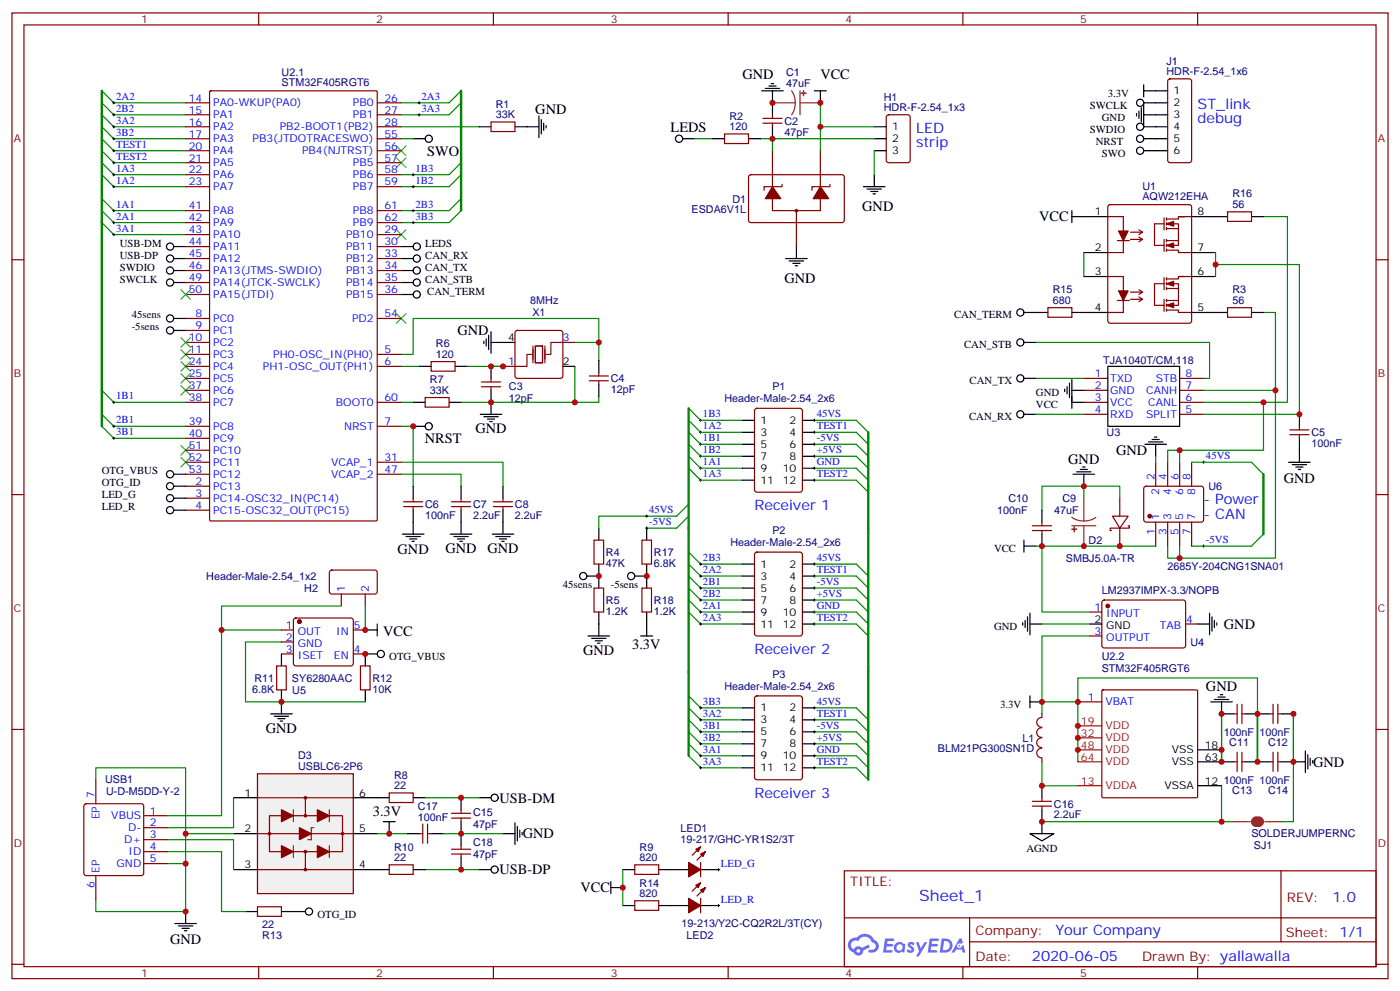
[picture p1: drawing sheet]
<svg xmlns="http://www.w3.org/2000/svg" width="412mm" height="292mm" viewBox="0 0 412 292" stroke-linecap="round" stroke-linejoin="round" font-family="sans-serif">
<defs><g id="words">
<text font-size="4.6" fill="#00f" x="270.8" y="265.4">Sheet_1</text>
<g font-size="4.2">
<text x="218.7" y="23.2">GND</text>
<text x="241.7" y="23.2">VCC</text>
<text x="157.7" y="33.4">GND</text>
<text x="197.6" y="38.7">LEDS</text>
<text x="125.8" y="45.8">SWO</text>
<text x="254" y="62">GND</text>
<text x="306.1" y="65.2">VCC</text>
<text x="231.1" y="83.2">GND</text>
<text x="134.8" y="98.7">GND</text>
<text x="125.2" y="130.5">NRST</text>
<text x="140.1" y="127.6">GND</text>
<text x="314.7" y="136.5">GND</text>
<text x="328.8" y="134">GND</text>
<text x="378.2" y="142.2">GND</text>
<text x="117.1" y="163.3">GND</text>
<text x="131.2" y="162.9">GND</text>
<text x="143.6" y="162.9">GND</text>
<text x="360.5" y="185.1">GND</text>
<text x="112.9" y="187.3">VCC</text>
<text x="186.2" y="191.2">3.3V</text>
<text x="171.8" y="192.9">GND</text>
<text x="355.2" y="203.4">GND</text>
<text x="78.3" y="215.8">GND</text>
<text x="386.8" y="225.7">GND</text>
<text x="147.1" y="236.3">USB-DM</text>
<text x="109.8" y="240.2">3.3V</text>
<text x="154" y="246.9">GND</text>
<text x="147.1" y="257.5">USB-DP</text>
<text x="171" y="262.8">VCC</text>
<text x="50.1" y="277.9">GND</text>
</g>
<g font-size="4.2" fill="#00f">
<text x="352.8" y="32">ST_link</text>
<text x="269.9" y="39.1">LED</text>
<text x="352.8" y="36.3">debug</text>
<text x="269.9" y="43.3">strip</text>
<text x="354.5" y="148.4">- Power</text>
<text x="222.2" y="150.2">Receiver 1</text>
<text x="354.5" y="152.7">- CAN</text>
<text x="222.2" y="192.5">Receiver 2</text>
<text x="222.2" y="234.9">Receiver 3</text>
<text x="392.5" y="265.7">1.0</text>
<text x="310.9" y="275.2">Your Company</text>
<text x="304" y="283">2020-06-05</text>
</g>
<g font-size="3.9" fill="#800">
<text x="250.5" y="261">TITLE:</text>
<text x="379.1" y="265.7">REV:</text>
<text x="287.4" y="275.2">Company:</text>
<text x="378.7" y="275.8">Sheet: 1/1</text>
<text x="287.4" y="282.9">Date:</text>
<text x="336.4" y="282.9">Drawn By: yallawalla</text>
</g>
<g font-size="3.2" fill="#800">
<text x="41.6" y="6.8">1</text>
<text x="110.8" y="6.8">2</text>
<text x="179.9" y="6.8">3</text>
<text x="249.1" y="6.8">4</text>
<text x="318.2" y="6.8">5</text>
<text x="4.1" y="41.9">A</text>
<text x="405.9" y="41.9">A</text>
<text x="4.1" y="111.1">B</text>
<text x="405.9" y="111.1">B</text>
<text x="4.1" y="180.2">C</text>
<text x="405.9" y="180.2">C</text>
<text x="4.1" y="249.3">D</text>
<text x="405.9" y="249.3">D</text>
<text x="41.6" y="287.6">1</text>
<text x="110.8" y="287.6">2</text>
<text x="179.9" y="287.6">3</text>
<text x="249.1" y="287.6">4</text>
<text x="318.2" y="287.6">5</text>
</g>
<g font-size="3.2" fill="#000080">
<text x="83" y="22.3">U2.1</text>
<text x="231.6" y="22.5">C1</text>
<text x="343.6" y="22.2">HDR-F-2.54_1x6</text>
<text x="343.6" y="19">J1</text>
<text x="83" y="25.4">STM32F405RGT6</text>
<text x="231.5" y="25.7">47uF</text>
<text x="260.4" y="29.6">H1</text>
<text x="146.1" y="34.9">33K</text>
<text x="146.1" y="31.7">R1</text>
<text x="214.9" y="35.2">R2</text>
<text x="260.3" y="32.7">HDR-F-2.54_1x3</text>
<text x="214.9" y="38.4">120</text>
<text x="231.1" y="39.9">47pF</text>
<text x="231.1" y="36.7">C2</text>
<text x="215.7" y="59.6">D1</text>
<text x="336.5" y="58.9">AQW212EHA</text>
<text x="336.5" y="55.8">U1</text>
<text x="363" y="58.1">R16</text>
<text x="203.7" y="62.8">ESDA6V1L</text>
<text x="363" y="61.3">56</text>
<text x="156.2" y="89.6">8MHz</text>
<text x="310.1" y="89.5">680</text>
<text x="310.1" y="86.4">R15</text>
<text x="363" y="89.5">56</text>
<text x="363" y="86.4">R3</text>
<text x="156.8" y="92.9">X1</text>
<text x="128.4" y="105.4">120</text>
<text x="128.4" y="102.3">R6</text>
<text x="325" y="107.3">TJA1040T/CM,118</text>
<text x="126.7" y="112.8">R7</text>
<text x="179.9" y="112.6">C4</text>
<text x="126.7" y="116">33K</text>
<text x="149.9" y="118.5">12pF</text>
<text x="149.9" y="114.9">C3</text>
<text x="179.9" y="115.7">12pF</text>
<text x="213.4" y="118.5">Header-Male-2.54_2x6</text>
<text x="227.5" y="114.9">P1</text>
<text x="326" y="128.5">U3</text>
<text x="386.3" y="131.6">100nF</text>
<text x="386.3" y="128.4">C5</text>
<text x="125.2" y="149.6">C6</text>
<text x="139.4" y="149.6">C7</text>
<text x="151.7" y="149.6">C8</text>
<text x="297.1" y="147.8">C10</text>
<text x="312.9" y="147.8">C9</text>
<text x="356" y="144.3">U6</text>
<text x="125.2" y="152.8">100nF</text>
<text x="139.3" y="152.7">2.2uF</text>
<text x="151.7" y="152.7">2.2uF</text>
<text x="293.8" y="151.4">100nF</text>
<text x="310.5" y="151.4">47uF</text>
<text x="215.2" y="160.8">Header-Male-2.54_2x6</text>
<text x="227.5" y="157.3">P2</text>
<text x="320.7" y="160.2">D2</text>
<text x="178.5" y="166.9">47K</text>
<text x="178.5" y="163.7">R4</text>
<text x="192.6" y="166.9">6.8K</text>
<text x="192.6" y="163.7">R17</text>
<text x="314" y="165.5">SMBJ5.0A-TR</text>
<text x="344" y="167.9">2685Y-204CNG1SNA01</text>
<text x="60.8" y="170.7">Header-Male-2.54_1x2</text>
<text x="89.6" y="174.3">H2</text>
<text x="178.5" y="177.8">R5</text>
<text x="192.6" y="177.8">R18</text>
<text x="324.6" y="174.9">LM2937IMPX-3.3/NOPB</text>
<text x="178.5" y="181">1.2K</text>
<text x="192.6" y="181">1.2K</text>
<text x="350.7" y="190.2">U4</text>
<text x="324.6" y="197.8">STM32F405RGT6</text>
<text x="324.6" y="194.3">U2.2</text>
<text x="74.3" y="203.9">6.8K</text>
<text x="75" y="200.7">R11</text>
<text x="86" y="200.8">SY6280AAC</text>
<text x="109.7" y="203.9">10K</text>
<text x="109.7" y="200.7">R12</text>
<text x="213.4" y="203.1">Header-Male-2.54_2x6</text>
<text x="227.5" y="199.6">P3</text>
<text x="86.1" y="204.3">U5</text>
<text x="276.3" y="221.5">BLM21PG300SN1D</text>
<text x="301.2" y="218.4">L1</text>
<text x="360.5" y="216.6">100nF</text>
<text x="362.1" y="219.7">C11</text>
<text x="371" y="216.6">100nF</text>
<text x="373.6" y="219.7">C12</text>
<text x="87.8" y="226.8">USBLC6-2P6</text>
<text x="87.8" y="223.6">D3</text>
<text x="31" y="230.6">USB1</text>
<text x="116.1" y="232.4">22</text>
<text x="116.1" y="229.3">R8</text>
<text x="360.5" y="230.7">100nF 100nF</text>
<text x="363" y="233.8">C13</text>
<text x="373.6" y="233.8">C14</text>
<text x="31.2" y="234.2">U-D-M5DD-Y-2</text>
<text x="123.1" y="238.4">C17</text>
<text x="310.4" y="237.8">C16</text>
<text x="123.1" y="241.6">100nF</text>
<text x="139.3" y="243.7">47pF</text>
<text x="139.3" y="240.2">C15</text>
<text x="200.5" y="245.1">LED1</text>
<text x="310.4" y="241">2.2uF</text>
<text x="116.1" y="250.4">R10</text>
<text x="139.3" y="249">C18</text>
<text x="188.4" y="250.5">R9</text>
<text x="200.5" y="248.3">19-217/GHC-YR1S2/3T</text>
<text x="368.6" y="246.6">SOLDERJUMPERNC</text>
<text x="369.3" y="250.1">SJ1</text>
<text x="116.1" y="253.6">22</text>
<text x="139.3" y="252.5">47pF</text>
<text x="188.4" y="253.6">820</text>
<text x="188.4" y="261">R14</text>
<text x="188.4" y="264.2">820</text>
<text x="77.3" y="273.3">22</text>
<text x="200.8" y="273">19-213/Y2C-CQ2R2L/3T(CY)</text>
<text x="77.3" y="276.5">R13</text>
<text x="202.3" y="276.5">LED2</text>
</g>
<g font-size="3.2" fill="#00f">
<text x="34.2" y="29.4">2A2</text>
<text x="55.6" y="29.9">14</text>
<text x="113.2" y="29.9">26</text>
<text x="124.2" y="29.4">2A3</text>
<text x="34.2" y="32.9">2B2</text>
<text x="55.6" y="33.4">15</text>
<text x="62.8" y="31.3">PA0-WKUP(PA0)</text>
<text x="62.8" y="34.9">PA1</text>
<text x="104" y="31.3">PB0</text>
<text x="104" y="34.9">PB1</text>
<text x="113.2" y="33.4">27</text>
<text x="124.2" y="32.9">3A3</text>
<text x="34.2" y="36.4">3A2</text>
<text x="34.2" y="40">3B2</text>
<text x="55.6" y="37">16</text>
<text x="55.6" y="40.5">17</text>
<text x="62.8" y="38.4">PA2</text>
<text x="62.8" y="41.9">PA3</text>
<text x="74.4" y="41.9">PB3(JTDOTRACESWO)</text>
<text x="82.4" y="38.4">PB2-BOOT1(PB2)</text>
<text x="113.2" y="37">28</text>
<text x="113.2" y="40.5">55</text>
<text x="34.2" y="43.5">TEST1</text>
<text x="34.2" y="47">TEST2</text>
<text x="55.6" y="44">20</text>
<text x="55.6" y="47.6">21</text>
<text x="62.8" y="45.4">PA4</text>
<text x="89" y="45.4">PB4(NJTRST)</text>
<text x="113.2" y="44">56</text>
<text x="113.2" y="47.6">57</text>
<text x="34.2" y="50.6">1A3</text>
<text x="55.6" y="51.1">22</text>
<text x="62.8" y="49">PA5</text>
<text x="62.8" y="52.5">PA6</text>
<text x="104" y="49">PB5</text>
<text x="104" y="52.5">PB6</text>
<text x="113.2" y="51.1">58</text>
<text x="122.4" y="50.6">1B3</text>
<text x="34.2" y="54.1">1A2</text>
<text x="55.6" y="54.6">23</text>
<text x="62.8" y="56">PA7</text>
<text x="104" y="56">PB7</text>
<text x="113.2" y="54.6">59</text>
<text x="122.4" y="54.1">1B2</text>
<text x="34.2" y="61.1">1A1</text>
<text x="34.2" y="64.7">2A1</text>
<text x="55.6" y="61.7">41</text>
<text x="55.6" y="65.2">42</text>
<text x="62.8" y="63.1">PA8</text>
<text x="104" y="63.1">PB8</text>
<text x="113.2" y="61.7">61</text>
<text x="113.2" y="65.2">62</text>
<text x="122.4" y="61.1">2B3</text>
<text x="122.4" y="64.7">3B3</text>
<text x="34.2" y="68.2">3A1</text>
<text x="55.6" y="68.7">43</text>
<text x="62.8" y="66.6">PA9</text>
<text x="62.8" y="70.1">PA10</text>
<text x="101.9" y="70.1">PB10</text>
<text x="104" y="66.6">PB9</text>
<text x="113.2" y="68.7">29</text>
<text x="55.6" y="72.2">44</text>
<text x="55.6" y="75.8">45</text>
<text x="62.8" y="73.7">PA11</text>
<text x="62.8" y="77.2">PA12</text>
<text x="101.9" y="73.7">PB11</text>
<text x="101.9" y="77.2">PB12</text>
<text x="113.2" y="72.2">30</text>
<text x="113.2" y="75.8">33</text>
<text x="55.6" y="79.3">46</text>
<text x="55.6" y="82.8">49</text>
<text x="62.8" y="80.7">PA13(JTMS-SWDIO)</text>
<text x="101.9" y="80.7">PB13</text>
<text x="113.2" y="79.3">34</text>
<text x="113.2" y="82.8">35</text>
<text x="55.6" y="86.4">50</text>
<text x="62.8" y="84.2">PA14(JTCK-SWCLK)</text>
<text x="62.8" y="87.8">PA15(JTDI)</text>
<text x="101.9" y="84.2">PB14</text>
<text x="101.9" y="87.8">PB15</text>
<text x="113.2" y="86.4">36</text>
<text x="57.6" y="93.4">8</text>
<text x="62.8" y="94.8">PC0</text>
<text x="103.7" y="94.8">PD2</text>
<text x="113.2" y="93.4">54</text>
<text x="55.6" y="100.5">10</text>
<text x="57.6" y="96.9">9</text>
<text x="62.8" y="98.4">PC1</text>
<text x="62.8" y="101.9">PC2</text>
<text x="165.8" y="100.5">3</text>
<text x="55.6" y="104">11</text>
<text x="55.6" y="107.5">24</text>
<text x="62.8" y="105.4">PC3</text>
<text x="80.5" y="105.4">PH0-OSC_IN(PH0)</text>
<text x="113.2" y="104">5</text>
<text x="113.2" y="107.5">6</text>
<text x="149.7" y="107.5">1</text>
<text x="55.6" y="111.1">25</text>
<text x="62.8" y="108.9">PC4</text>
<text x="62.8" y="112.5">PC5</text>
<text x="77.4" y="108.9">PH1-OSC_OUT(PH1)</text>
<text x="322.5" y="111.1">1</text>
<text x="327" y="112.5">TXD</text>
<text x="340.5" y="112.5">STB</text>
<text x="349.2" y="111.1">8</text>
<text x="34.2" y="117.6">1B1</text>
<text x="55.6" y="114.6">37</text>
<text x="55.6" y="118.1">38</text>
<text x="62.8" y="116">PC6</text>
<text x="62.8" y="119.5">PC7</text>
<text x="98.9" y="119.5">BOOT0</text>
<text x="113.2" y="118.1">60</text>
<text x="322.5" y="114.6">2</text>
<text x="322.5" y="118.1">3</text>
<text x="327" y="116">GND</text>
<text x="327" y="119.5">VCC</text>
<text x="337.6" y="116">CANH</text>
<text x="338.3" y="119.5">CANL</text>
<text x="349.2" y="118.1">6</text>
<text x="349.2" y="114.6">7</text>
<text x="34.2" y="124.6">2B1</text>
<text x="55.6" y="125.2">39</text>
<text x="113.2" y="125.2">7</text>
<text x="207.1" y="122.9">1B3</text>
<text x="240.6" y="122.9">45VS</text>
<text x="322.5" y="121.6">4</text>
<text x="327" y="123">RXD</text>
<text x="337.6" y="123">SPLIT</text>
<text x="349.2" y="121.6">5</text>
<text x="34.2" y="128.2">3B1</text>
<text x="55.6" y="128.7">40</text>
<text x="62.8" y="126.6">PC8</text>
<text x="62.8" y="130.1">PC9</text>
<text x="101.4" y="126.6">NRST</text>
<text x="207.1" y="129.9">1B1</text>
<text x="207.1" y="126.4">1A2</text>
<text x="240.6" y="126.4">TEST1</text>
<text x="240.6" y="129.9">-5VS</text>
<text x="55.6" y="132.2">51</text>
<text x="55.6" y="135.7">52</text>
<text x="62.8" y="133.6">PC10</text>
<text x="62.8" y="137.2">PC11</text>
<text x="97.6" y="137.2">VCAP_1</text>
<text x="113.2" y="135.7">31</text>
<text x="207.1" y="137">1A1</text>
<text x="207.1" y="133.5">1B2</text>
<text x="240.6" y="133.5">+5VS</text>
<text x="240.6" y="137">GND</text>
<text x="355.2" y="135.2">45VS</text>
<text x="55.6" y="139.3">53</text>
<text x="57.6" y="142.8">2</text>
<text x="62.8" y="140.7">PC12</text>
<text x="97.6" y="140.7">VCAP_2</text>
<text x="113.2" y="139.3">47</text>
<text x="207.1" y="140.5">1A3</text>
<text x="240.6" y="140.5">TEST2</text>
<text x="340.1" y="141.4" transform="rotate(-90 340.1 141.4)">2</text>
<text x="343.6" y="141.4" transform="rotate(-90 343.6 141.4)">4</text>
<text x="347.1" y="141.4" transform="rotate(-90 347.1 141.4)">6</text>
<text x="350.7" y="141.4" transform="rotate(-90 350.7 141.4)">8</text>
<text x="57.6" y="146.3">3</text>
<text x="57.6" y="149.9">4</text>
<text x="62.8" y="144.2">PC13</text>
<text x="62.8" y="147.7">PC14-OSC32_IN(PC14)</text>
<text x="341.5" y="145.9" transform="rotate(-90 341.5 145.9)">2</text>
<text x="345" y="145.9" transform="rotate(-90 345 145.9)">4</text>
<text x="348.5" y="145.9" transform="rotate(-90 348.5 145.9)">6</text>
<text x="352.1" y="145.9" transform="rotate(-90 352.1 145.9)">8</text>
<text x="62.8" y="151.3">PC15-OSC32_OUT(PC15)</text>
<text x="191.2" y="154.6">-5VS</text>
<text x="191.2" y="151.1">45VS</text>
<text x="341.5" y="153" transform="rotate(-90 341.5 153)">1</text>
<text x="345" y="153" transform="rotate(-90 345 153)">3</text>
<text x="348.5" y="153" transform="rotate(-90 348.5 153)">5</text>
<text x="352.1" y="153" transform="rotate(-90 352.1 153)">7</text>
<text x="340.1" y="157.5" transform="rotate(-90 340.1 157.5)">1</text>
<text x="343.6" y="157.5" transform="rotate(-90 343.6 157.5)">3</text>
<text x="347.1" y="157.5" transform="rotate(-90 347.1 157.5)">5</text>
<text x="350.7" y="157.5" transform="rotate(-90 350.7 157.5)">7</text>
<text x="355.2" y="159.9">-5VS</text>
<text x="207.1" y="165.2">2B3</text>
<text x="240.6" y="165.2">45VS</text>
<text x="207.1" y="172.3">2B1</text>
<text x="207.1" y="168.7">2A2</text>
<text x="240.6" y="168.7">TEST1</text>
<text x="240.6" y="172.3">-5VS</text>
<text x="101.6" y="174.2" transform="rotate(-90 101.6 174.2)">1</text>
<text x="108.7" y="174.2" transform="rotate(-90 108.7 174.2)">2</text>
<text x="207.1" y="179.3">2A1</text>
<text x="207.1" y="175.8">2B2</text>
<text x="240.6" y="175.8">+5VS</text>
<text x="240.6" y="179.3">GND</text>
<text x="322.4" y="179.8">1</text>
<text x="84.2" y="185.1">1</text>
<text x="104.2" y="185.1">5</text>
<text x="207.1" y="182.8">2A3</text>
<text x="240.6" y="182.8">TEST2</text>
<text x="325.9" y="181.6">INPUT</text>
<text x="341.6" y="185.1">TAB</text>
<text x="349.4" y="183.4">4</text>
<text x="84.2" y="188.7">2</text>
<text x="87.7" y="186.9">OUT</text>
<text x="87.7" y="190.4">GND</text>
<text x="99.1" y="186.9">IN</text>
<text x="322.4" y="186.9">3</text>
<text x="325.9" y="188.7">OUTPUT</text>
<text x="84.2" y="192.2">3</text>
<text x="87.7" y="194">ISET</text>
<text x="98.4" y="194">EN</text>
<text x="104.2" y="192.2">4</text>
<text x="207.1" y="207.5">3B3</text>
<text x="240.6" y="207.5">45VS</text>
<text x="320.4" y="206.3">1</text>
<text x="325.6" y="207.7">VBAT</text>
<text x="207.1" y="211.1">3A2</text>
<text x="207.1" y="214.6">3B1</text>
<text x="240.6" y="214.6">-5VS</text>
<text x="240.6" y="211.1">TEST1</text>
<text x="207.1" y="218.1">3B2</text>
<text x="207.1" y="221.7">3A1</text>
<text x="240.6" y="221.7">GND</text>
<text x="240.6" y="218.1">+5VS</text>
<text x="207.1" y="225.2">3A3</text>
<text x="240.6" y="225.2">TEST2</text>
<text x="27.9" y="234.9" transform="rotate(-90 27.9 234.9)">7</text>
<text x="44.1" y="239.8">1</text>
<text x="29.3" y="241.3" transform="rotate(-90 29.3 241.3)">EP</text>
<text x="32.8" y="241.2">VBUS</text>
<text x="37.7" y="244.8">D-</text>
<text x="44.1" y="243.3">2</text>
<text x="36.6" y="248.3">D+</text>
<text x="37.8" y="251.8">ID</text>
<text x="44.1" y="246.9">3</text>
<text x="44.1" y="250.4">4</text>
<text x="29.3" y="257.1" transform="rotate(-90 29.3 257.1)">EP</text>
<text x="34.3" y="255.3">GND</text>
<text x="44.1" y="253.9">5</text>
<text x="212.4" y="255.2">LED_G</text>
<text x="27.9" y="261.6" transform="rotate(-90 27.9 261.6)">6</text>
<text x="212.4" y="265.7">LED_R</text>
</g>
<g font-size="3.2">
<text x="326.3" y="28.5">3.3V</text>
<text x="345.7" y="27.8">1</text>
<text x="321" y="32">SWCLK</text>
<text x="324.6" y="35.6">GND</text>
<text x="345.7" y="31.3">2</text>
<text x="345.7" y="34.9">3</text>
<text x="262.8" y="38.4">1</text>
<text x="262.8" y="41.9">2</text>
<text x="321" y="39.1">SWDIO</text>
<text x="345.7" y="38.4">4</text>
<text x="345.7" y="41.9">5</text>
<text x="262.8" y="45.4">3</text>
<text x="322.8" y="42.6">NRST</text>
<text x="324.6" y="46.1">SWO</text>
<text x="345.7" y="45.4">6</text>
<text x="322.5" y="63.4">1</text>
<text x="352.8" y="63.4">8</text>
<text x="35.3" y="72.6">USB-DM</text>
<text x="35.3" y="76.1">USB-DP</text>
<text x="125.2" y="76.1">CAN_RX</text>
<text x="125.2" y="72.6">LEDS</text>
<text x="322.5" y="74">2</text>
<text x="352.8" y="74">7</text>
<text x="35.3" y="79.7">SWDIO</text>
<text x="35.3" y="83.2">SWCLK</text>
<text x="125.2" y="79.7">CAN_TX</text>
<text x="125.2" y="83.2">CAN_STB</text>
<text x="322.5" y="81.1">3</text>
<text x="352.8" y="81.1">6</text>
<text x="125.8" y="86.7">CAN_TERM</text>
<text x="38.8" y="93.8">45sens</text>
<text x="281" y="93.8">CAN_TERM</text>
<text x="322.5" y="91.7">4</text>
<text x="352.8" y="91.7">5</text>
<text x="38.8" y="97.3">-5sens</text>
<text x="149.7" y="100.5">4</text>
<text x="165.8" y="107.5">2</text>
<text x="284" y="102.6">CAN_STB</text>
<text x="285.6" y="113.2">CAN_TX</text>
<text x="305.2" y="116.7">GND</text>
<text x="224" y="124.8">1</text>
<text x="232.6" y="124.8">2</text>
<text x="285.5" y="123.8">CAN_RX</text>
<text x="305.2" y="120.2">VCC</text>
<text x="224" y="128.3">3</text>
<text x="224" y="131.9">5</text>
<text x="232.6" y="128.3">4</text>
<text x="232.6" y="131.9">6</text>
<text x="224" y="135.4">7</text>
<text x="232.6" y="135.4">8</text>
<text x="30" y="143.2">OTG_ID</text>
<text x="30" y="139.6">OTG_VBUS</text>
<text x="224" y="138.9">9</text>
<text x="224" y="142.5">11</text>
<text x="230.6" y="138.9">10</text>
<text x="230.6" y="142.5">12</text>
<text x="30" y="146.7">LED_G</text>
<text x="30" y="150.2">LED_R</text>
<text x="224" y="167.1">1</text>
<text x="232.6" y="167.1">2</text>
<text x="292.8" y="162.6">VCC</text>
<text x="165.8" y="173.1">45sens</text>
<text x="179.9" y="173.1">-5sens</text>
<text x="224" y="170.7">3</text>
<text x="232.6" y="170.7">4</text>
<text x="224" y="174.2">5</text>
<text x="224" y="177.7">7</text>
<text x="232.6" y="174.2">6</text>
<text x="232.6" y="177.7">8</text>
<text x="224" y="181.3">9</text>
<text x="224" y="184.8">11</text>
<text x="230.6" y="181.3">10</text>
<text x="230.6" y="184.8">12</text>
<text x="292.8" y="185.5">GND</text>
<text x="322.4" y="183.4">2</text>
<text x="325.9" y="185.1">GND</text>
<text x="114.7" y="194.3">OTG_VBUS</text>
<text x="224" y="209.5">1</text>
<text x="232.6" y="209.5">2</text>
<text x="294.6" y="208.4">3.3V</text>
<text x="224" y="213">3</text>
<text x="232.6" y="213">4</text>
<text x="224" y="216.5">5</text>
<text x="224" y="220.1">7</text>
<text x="232.6" y="216.5">6</text>
<text x="232.6" y="220.1">8</text>
<text x="345.2" y="221.8">VSS</text>
<text x="354.9" y="220.4">18</text>
<text x="224" y="223.6">9</text>
<text x="224" y="227.1">11</text>
<text x="230.6" y="223.6">10</text>
<text x="230.6" y="227.1">12</text>
<text x="345.2" y="225.4">VSS</text>
<text x="354.9" y="223.9">63</text>
<text x="343" y="232.4">VSSA</text>
<text x="354.9" y="231">12</text>
<text x="72.1" y="234.5">1</text>
<text x="105.8" y="234.5">6</text>
<text x="72.1" y="245.1">2</text>
<text x="105.8" y="245.1">5</text>
<text x="302.3" y="250.8">AGND</text>
<text x="72.1" y="255.7">3</text>
<text x="105.8" y="255.7">4</text>
<text x="93.5" y="270.2">OTG_ID</text>
</g>
<g font-size="3.2" fill="#f00">
<text x="318.4" y="213.4">19</text>
<text x="325.6" y="214.8">VDD</text>
<text x="318.4" y="216.9">32</text>
<text x="318.4" y="220.4">48</text>
<text x="325.6" y="218.3">VDD</text>
<text x="325.6" y="221.8">VDD</text>
<text x="318.4" y="223.9">64</text>
<text x="325.6" y="225.4">VDD</text>
<text x="318.4" y="231">13</text>
<text x="325.6" y="232.4">VDDA</text>
</g>
</g></defs>
<g fill="none" stroke="#870000" stroke-width=".35">
<path d="M3.5 3.8h405.4v284.3h-405.4zM7.1 7.3h398.2v277.3h-398.2zM76.2 3.8v3.5M145.3 3.8v3.5M214.5 3.8v3.5M283.6 3.8v3.5M352.8 3.8v3.5M3.5 76.5h3.6M405.3 76.5h3.6M3.5 145.6h3.6M405.3 145.6h3.6M3.5 214.8h3.6"/>
<path d="M405.3 214.8h3.6M248.7 256.4h156.6v28.2h-156.6zM377.3 256.4v20.9M248.7 270.2h156.5M285.6 277.3h119.6M285.6 270.2v14.2M3.5 283.9h3.6M76.2 284.6v3.5M145.3 284.6v3.5M214.5 284.6v3.5M283.6 284.6v3.5M352.8 284.6v3.5"/>
<path d="M405.3 283.9h3.6"/>
</g>
<g fill="#5487ff">
<path d="M267.7 277.6a1.22 1.22 0 0 1 1.7 .2l-.4 .6a.47 .47 0 0 0-.3-.4 .47 .47 0 0 0-.5 .2l.1 .2a1.14 1.14 0 0 1 .8 1.8 1.14 1.14 0 0 1-1.9 0l-.2-.2 .5-.6 .7 .5a.29 .29 0 0 0 .3-.3 .29 .29 0 0 0-.2-.3 1.04 1.04 0 0 1-.6-1.7z"/>
<path d="M260.7 276.3h2.4l.3 .2-.2 .5-1.8 .1-.1 .8h1.5l.3 .4-.3 .4h-1.6l-.2 1.1h1.7l.2 .3-.2 .3-2.6 .1z"/>
<path d="M273.8 276.3h2.4l.3 .2-.1 .5-1.8 .1-.2 .8h1.6l.3 .4-.4 .4h-1.6l-.1 1.1h1.7l.2 .3-.2 .3-2.6 .1z"/>
<path d="M282.6 276.3h.7l.3 1.3-.6 .3a.69 .69 0 0 0-1 .3 .69 .69 0 0 0 .4 .9 .69 .69 0 0 0 .9-.6l.5-.2 .6 2.2h-.8l-.2-.9h-1.8l-.5 .9h-.8z"/>
<path d="M269.8 277.4h.8l.6 1.8 1.1-1.8h.9l-2.6 4.2h-.8l.9-1.5z"/>
<path d="M277.4 276.3l-.6 4.2h1.3a2.11 2.11 0 0 0 2.5-2.1 2.11 2.11 0 0 0-2.5-2.1zM278.1 277.1a1.39 1.39 0 0 1 1.7 1.4 1.39 1.39 0 0 1-1.8 1.3h-.3z"/>
<path d="M263.7 277.9a1.54 1.54 0 0 0-.1 2.2 1.54 1.54 0 0 0 2.2 .1l.6 .3 .3-2.3-.2-.3h-.4a1.49 1.49 0 0 0-2.4 0zM264 278.9a.94 .94 0 0 1 1.8 0 .94 .94 0 0 1-1.8 0z"/>
<path d="M250.4 276.7a2.18 2.18 0 0 0 1.1 3.7 1.44 1.44 0 0 0 1.6 .9 1.44 1.44 0 0 0 1.2-1.4l2-1.1-.5-.7-1.9 1a1.47 1.47 0 0 0-2.4 .4 1.39 1.39 0 0 1-.7-1.9 1.39 1.39 0 0 1 2-.5 2.12 2.12 0 0 1 2.2-1.3 2.12 2.12 0 0 1 1.9 1.7 1.14 1.14 0 0 1 1.1 1.4 1.14 1.14 0 0 1-1.7 .7 .43 .43 0 0 0-.5 .4 .43 .43 0 0 0 .4 .5 1.98 1.98 0 0 0 2.5-1.2 1.98 1.98 0 0 0-1.2-2.6 3.1 3.1 0 0 0-5.3-.6l-.9 .1zM252.3 280a.55 .55 0 0 1 1.1 0 .55 .55 0 0 1-1.1 0z"/>
<circle cx="282.6" cy="278.4" r=".26"/>
</g>
<g fill="none" stroke="#000" stroke-width=".35">
<path d="M144.6 118.5v3.5M326.3 107.9h21.2v17.6h-21.2zM141.5 122h6.3M142.5 122.7h4.3M143.6 123.4h2.1M144.3 124.1h.7M132.6 157.3h6.4M133.7 158h4.2M134.8 158.7h2.1M135.5 159.4h.7M135.8 153.7v3.6M145 157.3h6.3"/>
<path d="M146 158h4.3M147.1 158.7h2.1M147.8 159.4h.7M148.2 153.7v3.6M301.3 183.4v.7M302 182.7v2.1M302.7 181.6v4.2M303.4 183.7h3.5M303.4 180.6v6.3M321 183.7h3.6M352.8 183.7h3.5M356.3 180.6v6.3"/>
<path d="M357 181.6v4.2M357.7 182.7v2.1M358.4 183.4v.7M356.7 206.7h6.3M357.7 206h4.2M358.8 205.2h2.1M359.5 204.5h.7M359.8 206.7v3.5M381 224.3h3.5M384.5 221.1v6.4M385.2 222.2v4.2M385.9 223.2v2.2"/>
<path d="M386.6 223.9v.7"/>
</g>
<path d="M118.2 104.4h3.5v-10.6h54.7v12.3M118.2 107.9h5.3M137.6 107.9h10.6M169.3 100.8h7.1M321 187.3h-14.1v22.9M306.9 206.7h10.6M370.4 210.2v14.1v-24.7h-52.9v24.7M381 210.2v14.1M306.9 224.3v7.1h10.6" fill="none" stroke="#008700" stroke-width=".35"/>
<path d="M319.3 111.4h7M319.3 114.9h7M319.3 118.5h7M347.5 111.4h7M347.5 114.9h7M347.5 118.5h7M319.3 122h7M347.5 122h7M324.8 176.9l.5-.2h23.5l.4 .7v13l-.7 .4-23.5-.1-.4-.6v-12.7zM321 180.2h3.6M321 187.3h3.6M349.2 183.7h3.6" fill="none" stroke="#870000" stroke-width=".35"/>
<circle cx="326.3" cy="178.4" r=".53" fill="#870000" stroke="#870000" stroke-width=".35"/>
<path d="M326.6 60.5l.4-.2h23.3l.5 .2 .2 .5v33.5l-.2 .5-.5 .2h-23.3l-.5-.3-.2-.4v-33.5z" fill="#fff" stroke="#870000" stroke-width=".35"/>
<g fill="none" stroke="#870000" stroke-width=".35">
<path d="M261.3 34l.5-.2h5.6l.7 .4v13l-.5 .7h-5.8l-.7-.5v-12.9zM326.3 63.8h4.6v10.6h-4.6M329.1 70.8h3.6M333 68.4h3.5M333 70.5h3.5M335.5 67.7l1 .7M335.5 69.8l1 .7M336.5 68.4l-1 .7M336.5 70.5l-1 .7M342.9 64.1v3.6M342.9 70.5v3.5M342.9 65.9h-2.8v6.3h2.8"/>
<path d="M343.6 65.9h3.5v6.3h-3.5M343.6 73.7h3.5v.7h3.9M343.6 70.8h3.5M343.6 67.3h3.5M343.6 64.1v.7M343.6 65.5v.8M343.6 67v.7M343.6 70.5v.7M343.6 71.9v.7M343.6 73.3v.7M347.5 63.8h1.4h-1.8v.7h-3.5M348.9 63.8h2.1"/>
<path d="M326.3 81.4h4.6v10.6h-4.6M329.1 88.5h3.6M333 86h3.5M333 88.1h3.5M335.5 85.3l1 .7M335.5 87.4l1 .7M336.5 86l-1 .7M336.5 88.1l-1 .7M342.9 81.8v3.5M342.9 88.1v3.6M342.9 83.5h-2.8v6.4h2.8M343.6 83.5h3.5v6.4h-3.5"/>
<path d="M343.6 91.3h3.5v.7h3.9M343.6 88.5h3.5M343.6 81.8v.7M343.6 83.2v.7M343.6 84.6v.7M343.6 88.1v.7M343.6 89.5v.7M343.6 90.9v.8M343.6 84.9h3.5M347.5 81.4h1.4h-1.8v.7h-3.5M348.9 81.4h2.1M327.7 152h4.6l-2.5 3.5z"/>
<path d="M329.8 146.7v5.3M329.8 155.5v5.3M332.3 154.8h.4v.7h-5.7v.7h.4"/>
</g>
<g fill="#870000" stroke="#870000" stroke-width=".35">
<path d="M329.5 68h2.8l-1.4 2.8z"/>
<path d="M329.5 85.7h2.8l-1.4 2.8z"/>
<path d="M343.6 65.9l2.1-.7v1.4z"/>
<path d="M343.6 72.2l2.1-.7v1.5z"/>
<path d="M343.6 83.5l2.1-.7v1.4z"/>
<path d="M343.6 89.9l2.1-.7v1.4z"/>
</g>
<g fill="none" stroke="#000" stroke-width=".35">
<path d="M155.2 37.3h3.5M158.7 34.1v6.4M159.5 35.2v4.2M160.2 36.3v2.1M160.9 37v.7M239.9 26.7h3.5M241.7 26.7v3.6M257.5 37.3h3.6M334.8 33.4v.7M335.5 32.7v2.2M336.2 31.7v4.2M336.9 37.3h3.5"/>
<path d="M336.9 33.8h3.5M336.9 30.6v6.4M336.9 30.3h3.5M121.7 40.9h3.5M201.1 40.9h3.5M257.5 40.9h3.6M257.5 44.4h3.6M336.9 40.9h3.5M336.9 44.4h3.5M51.2 79.7h3.5M118.2 79.7h3.5M118.2 76.1h3.5"/>
<path d="M118.2 72.6h3.5M231.4 76.1h6.4M232.5 76.8h4.2M233.5 77.5h2.2M234.2 78.2h.7M234.6 72.6v3.5M315.7 63.8h10.6M315.7 62v3.5M319.3 74.4h7M351 63.8h7.1M351 74.4h7.1M51.2 83.2h3.5"/>
<path d="M118.2 83.2h3.5M118.2 86.7h3.5M301.6 92h3.6M319.3 81.4h7M319.3 92h7M351 81.4h7.1M351 92h7.1M301.6 100.8h3.6M301.6 111.4h3.6M313.6 114.6v.7M314.3 113.9v2.1M315 112.8v4.3"/>
<path d="M315.7 111.8v8.4M315.7 114.9h3.6M315.7 118.5h3.6M121.7 125.5h3.5M301.6 122h3.6M316.1 139.6h6.3M317.1 138.9h4.3M318.2 138.2h2.1M318.9 137.5h.7M319.3 139.6v3.6M337.3 130.8h6.3M338.3 130.1h4.2"/>
<path d="M339.4 129.4h2.1M340.1 128.7h.7M340.4 130.8v3.5M379.6 136.1h6.3M380.6 136.8h4.3M381.7 137.5h2.1M382.4 138.2h.7M382.8 132.6v3.5M118.5 157.3h6.4M119.6 158h4.2M120.6 158.7h2.2M121.4 159.4h.7"/>
<path d="M121.7 153.7v3.6M301.6 159v3.6M301.6 160.8h3.6"/>
<circle cx="335.8" cy="30.3" r="1.06"/>
<circle cx="335.8" cy="37.3" r="1.06"/>
<circle cx="126.3" cy="40.9" r="1.06"/>
<circle cx="200" cy="40.9" r="1.06"/>
<circle cx="335.8" cy="44.4" r="1.06"/>
<circle cx="335.8" cy="40.9" r="1.06"/>
<circle cx="50.1" cy="79.7" r="1.06"/>
<circle cx="122.8" cy="76.1" r="1.06"/>
<circle cx="122.8" cy="72.6" r="1.06"/>
<circle cx="122.8" cy="79.7" r="1.06"/>
<circle cx="50.1" cy="83.2" r="1.06"/>
<circle cx="122.8" cy="83.2" r="1.06"/>
<circle cx="122.8" cy="86.7" r="1.06"/>
<circle cx="300.6" cy="92" r="1.06"/>
<circle cx="300.6" cy="100.8" r="1.06"/>
<circle cx="300.6" cy="111.4" r="1.06"/>
<circle cx="126.3" cy="125.5" r="1.06"/>
<circle cx="300.6" cy="122" r="1.06"/>
</g>
<g fill="none" stroke="#008700" stroke-width=".35">
<path d="M118.2 37.3h22.9M204.6 40.9h5.3M319.3 74.4v7M358.1 77.9h24.7v44.1h-28.3M358.1 74.4v7M372.2 63.8h7v54.7h-24.7M372.2 92h3.5v22.9h-21.2M118.2 118.5h3.5M305.2 111.4h14.1M118.2 125.5h3.5v17.7M118.2 139.6h17.6v3.6M305.2 122h14.1"/>
<path d="M319.3 143.2h-12.4v7M305.2 160.8h35.2M306.9 160.8v19.4h14.1M306.9 183.7h14.1M359.8 210.2v14.1M370.4 210.2v14.1M381 210.2v31.7h-3.5M359.8 231.4v10.5h-52.9"/>
</g>
<path d="M75.8 227.8h28.3v35.3h-28.3z" fill="#f0f0f0" stroke="#870000" stroke-width=".35"/>
<path d="M68.8 234.9h7M104.1 234.9h7M68.8 245.5h7M68.8 256h7M104.1 245.5h7M104.1 256h7" fill="none" stroke="#000" stroke-width=".35"/>
<g fill="none" stroke="#870000" stroke-width=".35">
<path d="M75.8 234.9h28.3M90 234.9v5.3M75.8 256h28.3M75.8 245.5h28.3M82.9 240.2h-3.5v10.6h3.5M86.4 240.2h7.1M86.4 250.8h7.1M90 250.8v5.2M97 240.2h3.9v10.6h-4.2"/>
<circle cx="90" cy="234.9" r=".35"/>
<circle cx="90" cy="256" r=".35"/>
</g>
<path d="M86.4 238.4v3.5M97 238.4v3.5M86.4 249v3.5M92.4 243.7h-.7v3.5h-1M97 249v3.5" fill="none" stroke="#8c2424" stroke-width=".35"/>
<g fill="#870000" stroke="#870000" stroke-width=".35">
<path d="M82.9 238.4l3.5 1.8-3.5 1.7z"/>
<path d="M93.5 238.4l3.5 1.8-3.5 1.7z"/>
<path d="M82.9 249l3.5 1.8-3.5 1.7z"/>
<path d="M93.5 249l3.5 1.8-3.5 1.7z"/>
<path d="M88.2 243.7l3.5 1.8-3.5 1.7z"/>
</g>
<circle cx="90" cy="240.2" r=".18" fill="#870000"/>
<g fill="none" stroke="#870000" stroke-width=".35">
<path d="M54.7 30.3h7M54.7 33.8h7M54.7 37.3h7M61.8 26.9l.3-.2h48.7l.3 .2v126.1l-.2 .3-48.8 .1-.3-.2zM111.1 30.3h7.1M111.1 33.8h7.1M111.1 37.3h7.1M144.6 35.9h7.1v2.8h-7.1zM213.4 39.4h7.1v2.9h-7.1zM224.7 36.3h5.7M224.7 34.9h5.7M227.5 33.8v1.1"/>
<path d="M227.5 36.3v1M344.2 23.4l.5-.2h5.6l.7 .4v23.6l-.4 .7h-5.9l-.7-.5v-23.5zM54.7 40.9h7M54.7 44.4h7M54.7 47.9h7M54.7 51.4h7M54.7 55h7M111.1 40.9h7.1M111.1 44.4h7.1M111.1 47.9h7.1M111.1 51.4h7.1M111.1 55h7.1"/>
<path d="M220.7 51.6l.5-.2 27.1 .1 .4 .6-.1 13-.6 .4h-27.1l-.4-.7v-12.7zM227.5 58.5v3.5h14.2v-3.5M227.5 44.4v10.6M230.4 54.3v.7h-5.3v1M241.7 44.4v10.6M244.5 54.3v.7h-5.3v1M54.7 69.1h7M54.7 72.6h7M54.7 76.1h7M54.7 79.7h7M54.7 62h7M54.7 65.5h7"/>
<path d="M111.1 69.1h7.1M111.1 72.6h7.1M111.1 76.1h7.1M111.1 79.7h7.1M111.1 62h7.1M111.1 65.5h7.1M234.6 62v10.6M361.6 62.4h7.1v2.8h-7.1zM54.7 83.2h7M54.7 86.7h7M54.7 93.8h7M54.7 97.3h7"/>
<path d="M111.1 83.2h7.1M111.1 86.7h7.1M111.1 93.8h7.1M151.9 97.5l.5-.2h12.7l.5 .2 .2 .5v12.7l-.2 .5-.5 .2h-12.7l-.5-.2-.2-.5v-12.7zM308.7 90.6h7v2.8h-7zM361.6 90.6h7.1v2.8h-7.1zM54.7 100.8h7M54.7 104.4h7M54.7 107.9h7M54.7 111.4h7M54.7 114.9h7M54.7 118.5h7"/>
<path d="M111.1 104.4h7.1M111.1 107.9h7.1M111.1 118.5h7.1M125.2 117.1h7.1v2.8h-7.1zM127 106.5h7.1v2.8h-7.1zM141.8 113.9h5.7M141.8 112.5h5.7M144.6 111.4v1.1M144.6 113.9v1M148.2 107.9h3.5M165.8 100.8h3.5M173.6 112.1h5.6"/>
<path d="M173.6 110.7h5.6M176.4 109.6v1.1M176.4 112.1v1.1M54.7 125.5h7M54.7 129h7M54.7 132.6h7M54.7 136.1h7M54.7 139.6h7M111.1 125.5h7.1M111.1 136.1h7.1M111.1 139.6h7.1M222.5 120.4l.5-.2h12.7l.6 .5 .1 23.5-.5 .7h-12.9l-.7-.4-.1-23.6z"/>
<path d="M340.4 136.1v7.1M344 136.1v7.1M347.5 136.1v7.1M351 136.1v7.1M379.9 128h5.7M379.9 126.6h5.7M382.8 125.5v1.1M382.8 128v1M54.7 143.2h7M54.7 146.7h7M54.7 150.2h7M118.9 149.2h5.6"/>
<path d="M118.9 147.7h5.6M121.7 146.7v1M121.7 149.2v1M133 149.2h5.6M133 147.7h5.6M135.8 146.7v1M135.8 149.2v1M145.3 149.2h5.7M145.3 147.7h5.7M148.2 146.7v1M148.2 149.2v1M175 159h2.8v7.1h-2.8z"/>
<path d="M189.1 159h2.8v7.1h-2.8zM304.1 156.2h5.6M304.1 154.8h5.6M306.9 153.7v1.1M306.9 156.2v1.1M337.1 143.4l.5-.2h16.5l.4 .7v9.4l-.7 .4h-16.5l-.4-.7v-9.1zM340.4 153.7v7.1M344 153.7v7.1M347.5 153.7v7.1M351 153.7v7.1M97.2 168.1l.5-.2h13l.4 .7v5.9l-.7 .4-13-.1-.4-.6v-5.6zM100.5 174.9v3.5"/>
<path d="M107.6 174.9v3.5M175 173.1h2.8v7.1h-2.8zM189.1 173.1h2.8v7.1h-2.8zM222.5 162.8l.5-.2h12.7l.6 .4 .1 23.5-.5 .7-12.9 .1-.7-.5-.1-23.5zM81.5 196.1h2.8v7h-2.8zM82.9 185.5h3.5M82.9 189h3.5M82.9 192.5h3.5M86.7 182.2l.4-.2h16.3l.5 .2 .2 .5v12.7l-.3 .5-.4 .2h-16.3l-.5-.3-.2-.4v-12.7zM104.1 185.5h3.5M104.1 192.5h3.5M106.2 196.1h2.8v7h-2.8z"/>
<path d="M222.5 205.1l.5-.2h12.7l.6 .4 .1 23.6-.5 .6-12.9 .1-.7-.5-.1-23.5zM306.9 214.3a1.41 1.41 0 0 0-1.5 1.4 1.41 1.41 0 0 0 1.5 1.4M306.9 217.3a1.41 1.41 0 0 0-1.5 1.4 1.41 1.41 0 0 0 1.5 1.4M306.9 211.3a1.41 1.41 0 0 0-1.5 1.4 1.41 1.41 0 0 0 1.5 1.4M306.9 210.2v1M317.5 206.7h7.1M324.6 203.3l.3-.2h27.5l.3 .2 .1 31.2-.2 .3-27.7 .1-.3-.2zM363.4 210.2h1M364.4 207.4v5.6M365.8 207.4v5.6M365.8 210.2h1.1M373.9 210.2h1.1"/>
<path d="M375 207.4v5.6M376.4 207.4v5.6M376.4 210.2h1.1M24.9 236.8l.5-.2h16.2l.5 .2 .2 .5v19.8l-.2 .5-.5 .2h-16.2l-.5-.2-.2-.5v-19.8zM28.2 229.6v7M114.7 233.5h7v2.8h-7zM133 239.5h5.6M135.8 238.4v1.1M304.1 237.3h5.6M304.1 235.9h5.6M306.9 220.3a1.41 1.41 0 0 0-1.5 1.4 1.41 1.41 0 0 0 1.5 1.4M306.9 223.2v1.1"/>
<path d="M306.9 234.9v1M306.9 237.3v1.1M363.4 224.3h1M364.4 221.5v5.6M365.8 224.3h1.1M365.8 221.5v5.6M373.9 224.3h1.1M375 221.5v5.6M376.4 221.5v5.6M376.4 224.3h1.1M28.2 257.8v7.1M42.3 240.2h7.1"/>
<path d="M42.3 243.7h7.1M42.3 247.2h7.1M42.3 250.8h7.1M42.3 254.3h7.1M114.7 254.6h7v2.9h-7zM123.5 245.5h1M124.5 242.6v5.7M125.9 242.6v5.7M125.9 245.5h1.1M133 240.9h5.6M133 250h5.6M133 251.5h5.6"/>
<path d="M135.8 240.9v1M135.8 249v1M135.8 251.5v1M187 254.6h7v2.9h-7zM206.4 249.3l-2.5 2.5M206.4 253.9v4.3M206.4 259.9l-2.5 2.5M207.8 250.8l-2.5 2.4M75.8 267h7.1v2.8h-7.1zM187 265.2h7v2.8h-7zM206.4 264.5v4.2M207.8 261.3l-2.5 2.5"/>
<circle cx="234.6" cy="62" r=".35"/>
<circle cx="79.4" cy="245.5" r=".35"/>
<circle cx="90" cy="240.2" r=".35"/>
<circle cx="90" cy="250.8" r=".35"/>
<circle cx="100.9" cy="245.5" r=".35"/>
</g>
<g fill="none" stroke="#000" stroke-width=".35">
<path d="M141.1 37.3h3.5M151.7 37.3h3.5M224.4 26.7h6.3M225.4 26h4.3M226.5 25.3h2.1M227.2 24.6h.7M227.5 26.7v7.1M227.5 37.3v3.6M336.9 26.7h7.1M336.9 25v3.5M340.4 37.3h3.6M340.4 30.3h3.6"/>
<path d="M340.4 33.8h3.6M209.9 40.9h3.5M220.5 40.9h3.5M254.4 55h6.3M255.4 55.7h4.2M256.5 56.4h2.1M257.2 57.1h.7M257.5 51.4v3.6M340.4 40.9h3.6M340.4 44.4h3.6M51.2 72.6h3.5M51.2 76.1h3.5"/>
<path d="M358.1 63.8h3.5M368.7 63.8h3.5M51.2 93.8h3.5M51.2 97.3h3.5M143.2 99.8v2.1M143.9 98.7v4.2M144.6 97.6v6.4M305.2 92h3.5M315.7 92h3.6M358.1 92h3.5M368.7 92h3.5M121.7 118.5h3.5"/>
<path d="M123.5 107.9h3.5M132.3 118.5h3.5M134.1 107.9h3.5M142.5 100.5v.7M144.6 100.8h7.1M144.6 107.9v3.5M144.6 114.9v3.6M165.8 107.9h3.5M176.4 106.1v3.5M176.4 113.2v3.5M51.2 139.6h3.5M218.7 123.8h3.5"/>
<path d="M218.7 127.3h3.5M218.7 130.8h3.5M218.7 134.3h3.5M218.7 137.9h3.5M236.4 123.8h3.5M236.4 127.3h3.5M236.4 130.8h3.5M236.4 134.3h3.5M236.4 137.9h3.5M382.8 122v3.5M382.8 129v3.6M51.2 150.2h3.5"/>
<path d="M51.2 146.7h3.5M51.2 143.2h3.5M121.7 143.2v3.5M121.7 150.2v3.5M135.8 143.2v3.5M135.8 150.2v3.5M148.2 143.2v3.5M148.2 150.2v3.5M176.4 155.5v3.5M190.5 155.5v3.5M218.7 141.4h3.5M236.4 141.4h3.5"/>
<path d="M306.9 150.2v3.5M306.9 157.3v3.5M172.9 169.6h3.5M176.4 166.1v7M187 169.6h3.5M190.5 166.1v7M218.7 169.6h3.5M218.7 166.1h3.5M218.7 173.1h3.5M218.7 176.7h3.5M236.4 169.6h3.5M236.4 166.1h3.5"/>
<path d="M236.4 173.1h3.5M236.4 176.7h3.5M82.9 192.5v3.6M107.6 185.5h3.5M111.1 192.5h-3.5v3.6M111.1 183.7v3.6M173.2 187.3h6.4M174.3 188h4.2M175.3 188.7h2.1M176 189.4h.7M176.4 180.2v7.1M188.7 187.3h3.6"/>
<path d="M190.5 180.2v7.1M218.7 180.2h3.5M218.7 183.7h3.5M236.4 180.2h3.5M236.4 183.7h3.5M79.7 210.2h6.4M80.8 210.9h4.2M81.8 211.6h2.2M82.5 212.3h.8M82.9 203.1v7.1M107.6 203.1v3.6M218.7 208.4h3.5"/>
<path d="M218.7 211.9h3.5M218.7 215.5h3.5M218.7 219h3.5M236.4 208.4h3.5M236.4 211.9h3.5M236.4 215.5h3.5M236.4 219h3.5M303.4 206.7h3.5M303.4 204.9v3.5M359.8 210.2h3.6M366.9 210.2h7M377.5 210.2h3.5"/>
<path d="M111.1 234.9h3.6M121.7 234.9h3.5M135.8 234.9v3.5M141.1 234.9h3.5M218.7 222.5h3.5M218.7 226.1h3.5M236.4 222.5h3.5M236.4 226.1h3.5M306.9 231.4v3.5M306.9 238.4v7.1M352.8 231.4h7M352.8 220.8h7"/>
<path d="M352.8 224.3h10.6M366.9 224.3h7M377.5 224.3h3.5M111.1 256h3.6M112.9 241.9h3.5M114.7 241.9v3.6M119.9 245.5h3.6M121.7 256h3.5M127 245.5h3.5M135.8 241.9v7.1M135.8 252.5v3.5M141.1 256h3.5"/>
<path d="M148.2 245.5h3.5M151.7 242.3v6.3M152.4 243.3v4.3M153.1 244.4v2.1M153.8 245.1v.7M179.9 259.6v3.5M183.4 256h3.6M194 256h8.8M206.4 256h5.3M303.4 245.5h7l-3.5 2.1zM51.5 271.9h6.4M52.6 272.6h4.2"/>
<path d="M53.6 273.3h2.1M54.3 274h.7M54.7 268.4v3.5M72.3 268.4h3.5M82.9 268.4h7.1M179.9 261.3h3.5M183.4 266.6h3.6M194 266.6h8.8M206.4 266.6h5.3"/>
<circle cx="50.1" cy="76.1" r="1.06"/>
<circle cx="50.1" cy="72.6" r="1.06"/>
<circle cx="50.1" cy="97.3" r="1.06"/>
<circle cx="50.1" cy="93.8" r="1.06"/>
<circle cx="50.1" cy="139.6" r="1.06"/>
<circle cx="50.1" cy="150.2" r="1.06"/>
<circle cx="50.1" cy="143.2" r="1.06"/>
<circle cx="50.1" cy="146.7" r="1.06"/>
<circle cx="171.8" cy="169.6" r="1.06"/>
<circle cx="185.9" cy="169.6" r="1.06"/>
<circle cx="112.2" cy="192.5" r="1.06"/>
<circle cx="145.7" cy="234.9" r="1.06"/>
<circle cx="145.7" cy="256" r="1.06"/>
<circle cx="91" cy="268.4" r="1.06"/>
</g>
<g fill="none" stroke="#008700" stroke-width=".35">
<path d="M30 30.3l3.5 3.5h21.2M30 26.7l3.5 3.6h21.2M30 33.8l3.5 3.5h21.2M30 37.3l3.5 3.6h21.2M135.8 26.7l-3.5 3.6h-14.1M135.8 30.3l-3.5 3.5h-14.1M241.7 30.3v7h15.8M241.7 37.3v7.1M30 51.4l3.5 3.6h21.2M30 58.5l3.5 3.5h21.2M30 47.9l3.5 3.5h21.2M30 40.9l3.5 3.5h21.2"/>
<path d="M30 44.4l3.5 3.5h21.2M118.2 40.9h3.5M135.8 58.5l-3.5 3.5h-14.1M135.8 51.4l-3.5 3.6h-14.1M135.8 47.9l-3.5 3.5h-14.1M224 40.9h33.5M227.5 40.9v3.5M257.5 44.4v7M30 62l3.5 3.5h21.2M30 65.5l3.5 3.6h21.2M135.8 62l-3.5 3.5h-14.1M30 114.9l3.5 3.6h21.2"/>
<path d="M135.8 118.5h33.5M144.6 107.9h3.6M169.3 107.9v10.6h7.1v-1.8M305.2 100.8h51.1v10.6h-1.8M372.2 118.5v14.1h-28.2v3.5M375.7 114.9v49.4h-31.7v-3.5M30 122l3.5 3.5h21.2M30 125.5l3.5 3.5h21.2M118.2 136.1h30v7.1M202.8 137.9l3.6 3.5h12.3M202.8 134.3l3.6 3.6h12.3M202.8 130.8l3.6 3.5h12.3"/>
<path d="M202.8 127.3l3.6 3.5h12.3M202.8 123.8l3.6 3.5h12.3M202.8 120.2l3.6 3.6h12.3M239.9 123.8h12.3l3.6 3.5M239.9 137.9h12.3l3.6 3.5M239.9 134.3h12.3l3.6 3.6M239.9 130.8h12.3l3.6 3.5M239.9 127.3h12.3l3.6 3.5M340.4 134.3v1.8M347.5 132.6v3.5M351 136.1h17.7l3.5 3.5M202.8 148.4l-3.5 3.6h-22.9v3.5"/>
<path d="M202.8 152l-3.5 3.5h-8.8M239.9 141.4h12.3l3.6 3.5M319.3 146.7v-3.5h10.5v3.5M372.2 157.3l-3.5 3.5h-17.7M100.5 178.4h-35.2v7.1M107.6 178.4v7.1M202.8 162.6l3.6 3.5h12.3M202.8 166.1l3.6 3.5h12.3M202.8 169.6l3.6 3.5h12.3M202.8 173.1l3.6 3.6h12.3M202.8 176.7l3.6 3.5h12.3M239.9 166.1h12.3l3.6 3.5"/>
<path d="M239.9 169.6h12.3l3.6 3.5M239.9 173.1h12.3l3.6 3.6M239.9 176.7h12.3l3.6 3.5M347.5 160.8v3.5M82.9 189h-10.6v17.7h35.3M82.9 185.5h-17.6v54.7h-15.9M202.8 180.2l3.6 3.5h12.3M239.9 180.2h12.3l3.6 3.5M239.9 183.7h12.3l3.6 3.6M202.8 204.9l3.6 3.5h12.3M202.8 208.4l3.6 3.5h12.3M202.8 211.9l3.6 3.6h12.3"/>
<path d="M202.8 215.5l3.6 3.5h12.3M202.8 219l3.6 3.5h12.3M239.9 208.4h12.3l3.6 3.5M239.9 211.9h12.3l3.6 3.6M239.9 215.5h12.3l3.6 3.5M239.9 219h12.3l3.6 3.5M28.2 229.6v-3.5h26.5v28.2M68.8 234.9v8.8h-19.4M125.2 234.9h15.9M202.8 222.5l3.6 3.6h12.3M239.9 222.5h12.3l3.6 3.6M239.9 226.1h12.3l3.6 3.5"/>
<path d="M49.4 254.3h5.3v14.1h-26.5v-3.5M49.4 247.2h19.4v8.8M49.4 250.8h15.9v17.6h7M54.7 245.5h14.1M111.1 245.5h8.8M125.2 256h15.9M130.5 245.5h17.7M183.4 256v10.6M359.8 241.9h3.6"/>
</g>
<g fill="#870000" stroke="#870000" stroke-width=".35">
<path d="M227.5 55l2.5 3.5h-4.6z"/>
<path d="M241.7 55l2.4 3.5h-4.6z"/>
<path d="M202.8 253.9l3.6 2.1-3.6 2.2z"/>
<path d="M206.4 251.5l1.4-.7-.7 1.4z"/>
<path d="M205 250l1.4-.7-.7 1.5z"/>
<path d="M202.8 264.5l3.6 2.1-3.6 2.1z"/>
<path d="M206.4 262l1.4-.7-.7 1.4z"/>
<path d="M205 260.6l1.4-.7-.7 1.4z"/>
<circle cx="88.2" cy="183" r=".53"/>
<circle cx="338.7" cy="152" r=".53"/>
</g>
<g fill="none" stroke="#000" stroke-width=".29">
<path d="M33.2 30.3h.7M33.2 33.8h.7M33.2 37.3h.7M33.5 29.9v.7M33.5 33.4v.7M33.5 37v.7M123.1 30.3h.7M123.1 33.8h.7M123.5 29.9v.7M123.5 33.4v.7M33.2 55h.7M33.2 40.9h.7"/>
<path d="M33.2 51.4h.7M33.2 44.4h.7M33.2 47.9h.7M33.5 40.5v.7M33.5 44v.7M33.5 47.6v.7M33.5 51.1v.7M33.5 54.6v.7M121.4 55h.7M121.4 51.4h.7M121.7 51.1v.7M121.7 54.6v.7"/>
<path d="M33.2 62h.7M33.2 65.5h.7M33.2 69.1h.7M33.5 61.7v.7M33.5 65.2v.7M33.5 68.7v.7M121.4 62h.7M121.4 65.5h.7M121.7 61.7v.7M121.7 65.2v.7M33.2 118.5h.7M33.5 118.1v.7"/>
<path d="M33.2 125.5h.7M33.2 129h.7M33.5 125.2v.7M33.5 128.7v.7M206 127.3h.7M206 134.3h.7M206 137.9h.7M206 130.8h.7M206 123.8h.7M206.4 123.4v.7M206.4 126.9v.7M206.4 130.5v.7"/>
<path d="M206.4 134v.7M206.4 137.5v.7M239.5 127.3h.7M239.5 134.3h.7M239.5 137.9h.7M239.5 130.8h.7M239.5 123.8h.7M239.9 123.4v.7M239.9 126.9v.7M239.9 130.5v.7M239.9 134v.7M239.9 137.5v.7"/>
<path d="M354.2 136.1h.7M354.5 135.7v.8M190.1 155.5h.8M190.1 152h.8M190.5 151.6v.7M190.5 155.2v.7M206 141.4h.7M206.4 141v.7M239.5 141.4h.7M239.9 141v.7M206 166.1h.7M206 173.1h.7"/>
<path d="M206 176.7h.7M206 169.6h.7M206.4 165.7v.7M206.4 169.3v.7M206.4 172.8v.7M206.4 176.3v.7M206.4 179.8v.8M239.5 166.1h.7M239.5 173.1h.7M239.5 176.7h.7M239.5 169.6h.7M239.9 165.7v.7"/>
<path d="M239.9 169.3v.7M239.9 172.8v.7M239.9 176.3v.7M239.9 179.8v.8M354.2 160.8h.7M354.5 160.4v.7M206 180.2h.7M206 183.7h.7M206.4 183.4v.7M239.5 180.2h.7M239.5 183.7h.7M239.9 183.4v.7"/>
<path d="M206 211.9h.7M206 219h.7M206 215.5h.7M206 208.4h.7M206.4 208.1v.7M206.4 211.6v.7M206.4 215.1v.7M206.4 218.7v.7M239.5 211.9h.7M239.5 219h.7M239.5 215.5h.7M239.5 208.4h.7"/>
<path d="M239.9 208.1v.7M239.9 211.6v.7M239.9 215.1v.7M239.9 218.7v.7M206 226.1h.7M206 222.5h.7M206.4 222.2v.7M206.4 225.7v.7M239.5 226.1h.7M239.5 222.5h.7M239.9 222.2v.7M239.9 225.7v.7"/>
<path d="M211.3 256h.7M211.7 255.7v.7M211.3 266.6h.7M211.7 266.3v.7"/>
</g>
<path d="M30 26.7v98.8M135.8 26.7v35.3M202.8 120.2v102.3M255.8 127.3v102.3M372.2 139.6v17.7" fill="none" stroke="#008700" stroke-width=".71"/>
<g fill="none" stroke="#3c3" stroke-width=".35">
<path d="M116.8 43l2.8 2.8M116.8 46.5l2.8 2.8M119.6 43l-2.8 2.8M119.6 46.5l-2.8 2.8M116.8 67.7l2.8 2.8M119.6 67.7l-2.8 2.8M53.3 99.4l2.8 2.8M53.3 85.3l2.8 2.8M56.1 99.4l-2.8 2.8M56.1 85.3l-2.8 2.8M116.8 92.4l2.8 2.8M119.6 92.4l-2.8 2.8"/>
<path d="M53.3 102.9l2.8 2.9M53.3 106.5l2.8 2.8M53.3 110l2.8 2.8M53.3 113.5l2.8 2.8M56.1 106.5l-2.8 2.8M56.1 102.9l-2.8 2.9M56.1 110l-2.8 2.8M56.1 113.5l-2.8 2.8M53.3 131.2l2.8 2.8M53.3 134.7l2.8 2.8M56.1 131.2l-2.8 2.8M56.1 134.7l-2.8 2.8"/>
</g>
<path d="M317.5 213.7h7.1M317.5 217.2h7.1M317.5 231.4h7.1M317.5 220.8h7.1M317.5 224.3h7.1" fill="none" stroke="#f00" stroke-width=".35"/>
<path d="M227.5 30.3h6.7M233.2 26.7l.8 1.7 .2 1.9M234.2 30.3l-.2 1.8-.8 1.7M235.7 30.3h6M235.7 26.7v7.1M315.7 152.3l1.7 .8 1.9 .3M315.7 154.8h7.1M319.3 146.7v6.7M319.3 154.8v6M322.8 152.3l-1.7 .9-1.8 .2M363.4 241.9h4.9M372.5 241.9h5" fill="none" stroke="#8c2424" stroke-width=".35"/>
<g fill="#8c2424" stroke="#8c2424" stroke-width=".35">
<path d="M315.7 155.8l1.4 .1z"/>
<path d="M316.4 155.2l.1 1.4z"/>
<path d="M236.7 26.7v1.5z"/>
<path d="M236 27.4l1.4 .1z"/>
</g>
<path d="M156.6 104.4h-1.4v3.5h-3.5M157 101.9v4.9M157.7 101.9h2.1v4.9h-2.1zM160.5 101.9v4.9M165.8 100.8h-3.5v3.6h-1.4" fill="none" stroke="#870012" stroke-width=".35"/>
<path d="M370.1 241.2a.71 .71 0 0 0-.7 .7 .71 .71 0 0 0 .7 .7M370.8 241.2a.71 .71 0 0 1 .7 .7 .71 .71 0 0 1-.7 .7" fill="none" stroke="#8c2424" stroke-width="1.8"/>
<g fill="#c00">
<circle cx="169.3" cy="118.5" r=".88"/>
<circle cx="135.8" cy="245.5" r=".88"/>
<circle cx="135.8" cy="256" r=".88"/>
<circle cx="135.8" cy="234.9" r=".88"/>
<circle cx="183.4" cy="261.3" r=".88"/>
<circle cx="114.7" cy="245.5" r=".88"/>
<circle cx="190.5" cy="169.6" r=".88"/>
<circle cx="306.9" cy="241.9" r=".88"/>
<circle cx="347.5" cy="132.6" r=".88"/>
<circle cx="54.7" cy="254.3" r=".88"/>
<circle cx="54.7" cy="245.5" r=".88"/>
<circle cx="107.6" cy="185.5" r=".88"/>
<circle cx="82.9" cy="206.7" r=".88"/>
<circle cx="317.5" cy="213.7" r=".88"/>
<circle cx="317.5" cy="217.2" r=".88"/>
<circle cx="317.5" cy="220.8" r=".88"/>
<circle cx="317.5" cy="206.7" r=".88"/>
<circle cx="329.8" cy="160.8" r=".88"/>
<circle cx="227.5" cy="30.3" r=".88"/>
<circle cx="241.7" cy="30.3" r=".88"/>
<circle cx="381" cy="210.2" r=".88"/>
<circle cx="381" cy="224.3" r=".88"/>
<circle cx="370.4" cy="210.2" r=".88"/>
<circle cx="370.4" cy="224.3" r=".88"/>
<circle cx="144.6" cy="118.5" r=".88"/>
<circle cx="372.2" cy="118.5" r=".88"/>
<circle cx="306.9" cy="160.8" r=".88"/>
<circle cx="121.7" cy="125.5" r=".88"/>
<circle cx="306.9" cy="206.7" r=".88"/>
<circle cx="144.6" cy="107.9" r=".88"/>
<circle cx="358.1" cy="77.9" r=".88"/>
<circle cx="359.8" cy="220.8" r=".88"/>
<circle cx="359.8" cy="224.3" r=".88"/>
<circle cx="359.8" cy="210.2" r=".88"/>
<circle cx="375.7" cy="114.9" r=".88"/>
<circle cx="54.7" cy="268.4" r=".88"/>
<circle cx="227.5" cy="40.9" r=".88"/>
<circle cx="241.7" cy="37.3" r=".88"/>
<circle cx="176.4" cy="100.8" r=".88"/>
<circle cx="319.3" cy="160.8" r=".88"/>
<circle cx="319.3" cy="143.2" r=".88"/>
<circle cx="306.9" cy="231.4" r=".88"/>
<circle cx="359.8" cy="241.9" r=".88"/>
<circle cx="382.8" cy="122" r=".88"/>
<circle cx="148.2" cy="107.9" r=".88"/>
<circle cx="107.6" cy="192.5" r=".88"/>
<circle cx="65.3" cy="185.5" r=".88"/>
<circle cx="347.5" cy="164.3" r=".88"/>
<circle cx="176.4" cy="169.6" r=".88"/>
</g>
<use href="#words"/>
</svg>
